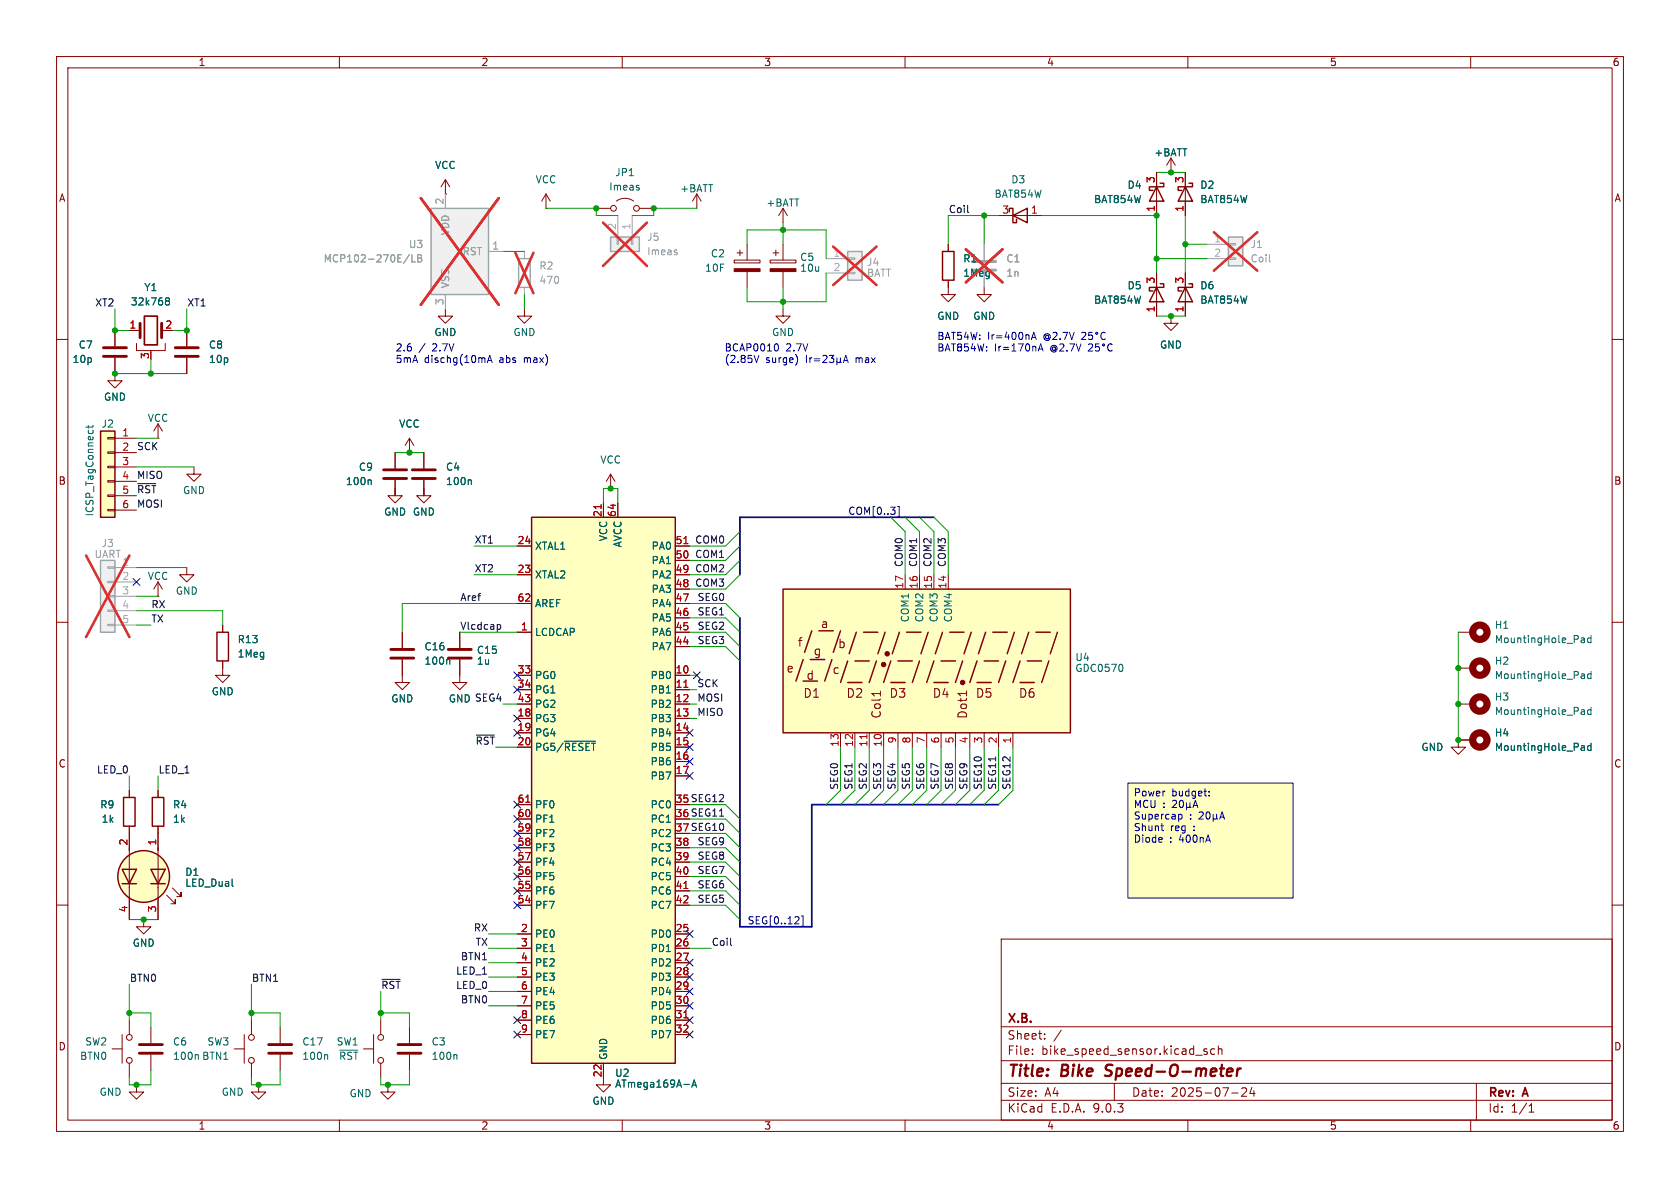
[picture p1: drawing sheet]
<svg xmlns="http://www.w3.org/2000/svg" width="297mm" height="210mm" viewBox="0 0 297 210" stroke-linecap="round" stroke-linejoin="round" font-family="sans-serif">
<defs><g id="words">
<g font-size="2.8" fill="#840000">
<text x="178" y="190.9">Title:</text>
<text x="187.7" y="190.9">Bike</text>
<text x="196.3" y="190.9">Speed-O-meter</text>
</g>
<g font-size="2.1" fill="#840000">
<text x="145" y="111.2">a</text>
<text x="139" y="119.1">e</text>
<text x="141" y="114.5">f</text>
<text x="143.8" y="116.1">g</text>
<text x="147.1" y="119.4">c</text>
<text x="148.1" y="114.8">b</text>
<text x="141.9" y="123.5">D1</text>
<text x="142.5" y="120.4">d</text>
<text x="149.6" y="123.5">D2</text>
<text x="157.2" y="123.5">D3</text>
<text x="164.8" y="123.5">D4</text>
<text x="172.4" y="123.5">D5</text>
<text x="180" y="123.5">D6</text>
<text x="155.9" y="127.1" transform="rotate(-90 155.9 127.1)">Col1</text>
<text x="171.2" y="127.1" transform="rotate(-90 171.2 127.1)">Dot1</text>
<text x="178" y="184">Sheet:</text>
<text x="178" y="181.2">X.B.</text>
<text x="178" y="186.7">File:</text>
<text x="184.1" y="186.7">bike_speed_sensor.kicad_sch</text>
<text x="178" y="196.9">KiCad</text>
<text x="178" y="194.1">Size:</text>
<text x="184.7" y="194.1">A4</text>
<text x="185.7" y="196.9">E.D.A.</text>
<text x="193.3" y="196.9">9.0.3</text>
<text x="200" y="194.1">Date:</text>
<text x="207" y="194.1">2025-07-24</text>
<text x="263" y="194.3">Rev:</text>
<text x="263" y="196.9">Id:</text>
<text x="267.1" y="196.9">1/1</text>
<text x="269.4" y="194.3">A</text>
</g>
<g font-size="1.8" fill="#840000">
<text x="35" y="11.9">1</text>
<text x="85" y="11.9">2</text>
<text x="135" y="11.9">3</text>
<text x="185" y="11.9">4</text>
<text x="235" y="11.9">5</text>
<text x="285" y="11.9">6</text>
<text x="10.3" y="35.9">A</text>
<text x="285.3" y="35.9">A</text>
<text x="10.3" y="85.9">B</text>
<text x="285.3" y="85.9">B</text>
<text x="10.3" y="135.9">C</text>
<text x="285.3" y="135.9">C</text>
<text x="119.3" y="142">35 SEG12</text>
<text x="119.3" y="144.5">36 SEG11</text>
<text x="119.3" y="147.1">37 SEG10</text>
<text x="10.3" y="185.9">D</text>
<text x="285.3" y="185.9">D</text>
<text x="35" y="199.9">1</text>
<text x="85" y="199.9">2</text>
<text x="135" y="199.9">3</text>
<text x="185" y="199.9">4</text>
<text x="235" y="199.9">5</text>
<text x="285" y="199.9">6</text>
</g>
<g font-size="1.8" fill="#006464">
<text x="204" y="27.8">+BATT</text>
<text x="76.8" y="30.1">VCC</text>
<text x="94.6" y="32.6">VCC</text>
<text x="107.6" y="33.9">Imeas</text>
<text x="108.7" y="31.3">JP1</text>
<text x="120.2" y="34.2">+BATT</text>
<text x="175.7" y="35.2">BAT854W</text>
<text x="178.7" y="32.6">D3</text>
<text x="199.2" y="33.6">D4</text>
<text x="212.1" y="33.6">D2</text>
<text x="135.4" y="36.7">+BATT</text>
<text x="193.3" y="36.1">BAT854W</text>
<text x="212.1" y="36.1">BAT854W</text>
<text x="125.6" y="45.7">C2</text>
<text x="141.4" y="46.3">C5</text>
<text x="170.2" y="46.6">R1</text>
<text x="25.4" y="51.7">Y1</text>
<text x="124.5" y="48.2">10F</text>
<text x="141.4" y="48.2">10u</text>
<text x="170.2" y="49.1">1Meg</text>
<text x="193.3" y="53.9">BAT854W</text>
<text x="199.2" y="51.3">D5</text>
<text x="212.1" y="51.3">D6</text>
<text x="212.1" y="53.9">BAT854W</text>
<text x="23" y="54.2">32k768</text>
<text x="76.7" y="59.6">GND</text>
<text x="90.7" y="59.6">GND</text>
<text x="136.4" y="59.6">GND</text>
<text x="165.6" y="56.7">GND</text>
<text x="172" y="56.7">GND</text>
<text x="12.7" y="64.4">10p</text>
<text x="13.8" y="61.8">C7</text>
<text x="36.8" y="61.8">C8</text>
<text x="36.8" y="64.4">10p</text>
<text x="205" y="61.8">GND</text>
<text x="18.3" y="71">GND</text>
<text x="17.9" y="75.8">J2</text>
<text x="26" y="74.8">VCC</text>
<text x="70.5" y="75.8">VCC</text>
<text x="63.3" y="83.4">C9</text>
<text x="78.7" y="83.4">C4</text>
<text x="106" y="82.1">VCC</text>
<text x="32.3" y="87.5">GND</text>
<text x="61" y="86">100n</text>
<text x="78.7" y="86">100n</text>
<text x="16.7" y="91.4" transform="rotate(-90 16.7 91.4)">ICSP_TagConnect</text>
<text x="67.8" y="91.4">GND GND</text>
<text x="107.5" y="95.8" transform="rotate(-90 107.5 95.8)">VCC</text>
<text x="94.5" y="97.4">XTAL1</text>
<text x="110.1" y="96.9" transform="rotate(-90 110.1 96.9)">AVCC</text>
<text x="115.1" y="97.4">PA0</text>
<text x="115.1" y="99.9">PA1</text>
<text x="26" y="102.7">VCC</text>
<text x="31" y="105.3">GND</text>
<text x="94.5" y="102.5">XTAL2</text>
<text x="94.5" y="107.5">AREF</text>
<text x="115.1" y="102.5">PA2</text>
<text x="115.1" y="105">PA3</text>
<text x="115.1" y="107.5">PA4</text>
<text x="41.9" y="113.9">R13</text>
<text x="94.5" y="112.6">LCDCAP</text>
<text x="115.1" y="110.1">PA5</text>
<text x="115.1" y="112.6">PA6</text>
<text x="160.9" y="110.1" transform="rotate(-90 160.9 110.1)">COM1</text>
<text x="163.4" y="110.1" transform="rotate(-90 163.4 110.1)">COM2</text>
<text x="166" y="110.1" transform="rotate(-90 166 110.1)">COM3</text>
<text x="168.5" y="110.1" transform="rotate(-90 168.5 110.1)">COM4</text>
<text x="264.2" y="111.4">H1</text>
<text x="264.2" y="113.9">MountingHole_Pad</text>
<text x="41.9" y="116.4">1Meg</text>
<text x="74.9" y="117.7">100n</text>
<text x="74.9" y="115.2">C16</text>
<text x="84.2" y="117.7">1u</text>
<text x="84.2" y="115.8">C15</text>
<text x="115.1" y="115.2">PA7</text>
<text x="190" y="117.1">U4</text>
<text x="190" y="119">GDC0570</text>
<text x="264.2" y="117.7">H2</text>
<text x="37.3" y="123.1">GND</text>
<text x="69.1" y="124.4">GND</text>
<text x="79.2" y="124.4">GND</text>
<text x="94.5" y="120.2">PG0</text>
<text x="94.5" y="122.8">PG1</text>
<text x="94.5" y="125.3">PG2</text>
<text x="114.9" y="120.2">PB0</text>
<text x="114.9" y="122.8">PB1</text>
<text x="114.9" y="125.3">PB2</text>
<text x="264.2" y="124.1">H3</text>
<text x="264.2" y="120.2">MountingHole_Pad</text>
<text x="94.5" y="127.9">PG3</text>
<text x="94.5" y="130.4">PG4</text>
<text x="114.9" y="127.9">PB3</text>
<text x="114.9" y="130.4">PB4</text>
<text x="264.2" y="126.6">MountingHole_Pad</text>
<text x="264.2" y="130.4">H4</text>
<text x="94.5" y="132.9">PG5/~{RESET}</text>
<text x="114.9" y="132.9">PB5</text>
<text x="114.9" y="135.5">PB6</text>
<text x="251.2" y="132.9">GND</text>
<text x="264.2" y="132.9">MountingHole_Pad</text>
<text x="17.6" y="143.1">R9</text>
<text x="30.5" y="143.1">R4</text>
<text x="94.5" y="143.1">PF0</text>
<text x="114.9" y="138">PB7</text>
<text x="114.9" y="143.1">PC0</text>
<text x="17.9" y="145.6">1k</text>
<text x="30.5" y="145.6">1k</text>
<text x="94.5" y="145.6">PF1</text>
<text x="94.5" y="148.2">PF2</text>
<text x="114.9" y="145.6">PC1</text>
<text x="114.9" y="148.2">PC2</text>
<text x="32.6" y="155">D1</text>
<text x="94.5" y="150.7">PF3</text>
<text x="94.5" y="153.3">PF4</text>
<text x="94.5" y="155.8">PF5</text>
<text x="114.9" y="150.7">PC3</text>
<text x="114.9" y="153.3">PC4</text>
<text x="114.9" y="155.8">PC5</text>
<text x="32.6" y="157">LED_Dual</text>
<text x="94.5" y="158.3">PF6</text>
<text x="94.5" y="160.9">PF7</text>
<text x="114.9" y="158.3">PC6</text>
<text x="114.9" y="160.9">PC7</text>
<text x="23.4" y="167.6">GND</text>
<text x="94.5" y="166">PE0</text>
<text x="114.9" y="166">PD0</text>
<text x="94.5" y="168.5">PE1</text>
<text x="94.5" y="171">PE2</text>
<text x="94.5" y="173.6">PE3</text>
<text x="114.9" y="168.5">PD1</text>
<text x="114.9" y="171">PD2</text>
<text x="114.9" y="173.6">PD3</text>
<text x="94.5" y="176.1">PE4</text>
<text x="94.5" y="178.7">PE5</text>
<text x="114.9" y="176.1">PD4</text>
<text x="114.9" y="178.7">PD5</text>
<text x="15" y="185">SW2</text>
<text x="30.5" y="185">C6</text>
<text x="36.6" y="185">SW3</text>
<text x="53.3" y="185">C17</text>
<text x="59.4" y="185">SW1</text>
<text x="76.2" y="185">C3</text>
<text x="94.5" y="181.2">PE6</text>
<text x="94.5" y="183.7">PE7</text>
<text x="114.9" y="181.2">PD6</text>
<text x="114.9" y="183.7">PD7</text>
<text x="14.1" y="187.6">BTN0</text>
<text x="30.5" y="187.6">100n BTN1</text>
<text x="53.3" y="187.6">100n</text>
<text x="59.8" y="187.6">~{RST}</text>
<text x="76.2" y="187.6">100n</text>
<text x="107.5" y="187.5" transform="rotate(-90 107.5 187.5)">GND</text>
<text x="108.6" y="190.5">U2</text>
<text x="17.5" y="193.9">GND</text>
<text x="39.1" y="193.9">GND</text>
<text x="61.7" y="194.2">GND</text>
<text x="104.6" y="195.5">GND</text>
<text x="108.6" y="192.5">ATmega169A-A</text>
</g>
<g font-size="1.8" fill="#a90000">
<text x="204.2" y="32.5" transform="rotate(-90 204.2 32.5)">3</text>
<text x="209.3" y="32.5" transform="rotate(-90 209.3 32.5)">3</text>
<text x="177.1" y="37.8">3</text>
<text x="182.2" y="37.8">1</text>
<text x="204.2" y="37.5" transform="rotate(-90 204.2 37.5)">1</text>
<text x="209.3" y="37.5" transform="rotate(-90 209.3 37.5)">1</text>
<text x="204.2" y="50.2" transform="rotate(-90 204.2 50.2)">3</text>
<text x="209.3" y="50.2" transform="rotate(-90 209.3 50.2)">3</text>
<text x="22.8" y="58.2">1</text>
<text x="29.1" y="58.2">2</text>
<text x="204.2" y="55.3" transform="rotate(-90 204.2 55.3)">1</text>
<text x="209.3" y="55.3" transform="rotate(-90 209.3 55.3)">1</text>
<text x="26.4" y="63.6" transform="rotate(-90 26.4 63.6)">3</text>
<text x="21.5" y="77.2">1</text>
<text x="21.5" y="79.8">2</text>
<text x="21.5" y="82.3">3</text>
<text x="21.5" y="84.8">4</text>
<text x="21.5" y="87.4">5</text>
<text x="21.5" y="89.9">6</text>
<text x="106.4" y="91.5" transform="rotate(-90 106.4 91.5)">21</text>
<text x="109" y="91.5" transform="rotate(-90 109 91.5)">64</text>
<text x="91.4" y="96.3">24</text>
<text x="91.4" y="101.3">23</text>
<text x="119.3" y="96.3">51</text>
<text x="119.3" y="98.8">50</text>
<text x="119.3" y="101.3">49</text>
<text x="91.4" y="106.4">62</text>
<text x="119.3" y="103.9">48</text>
<text x="119.3" y="106.4">47</text>
<text x="159.8" y="104.2" transform="rotate(-90 159.8 104.2)">17</text>
<text x="162.3" y="104.2" transform="rotate(-90 162.3 104.2)">16</text>
<text x="164.8" y="104.2" transform="rotate(-90 164.8 104.2)">15</text>
<text x="167.4" y="104.2" transform="rotate(-90 167.4 104.2)">14</text>
<text x="92" y="111.5">1</text>
<text x="119.3" y="109">46</text>
<text x="119.3" y="111.5">45</text>
<text x="91.4" y="119.1">33</text>
<text x="119.3" y="114">44</text>
<text x="119.3" y="119.1">10</text>
<text x="91.4" y="121.7">34</text>
<text x="91.4" y="124.2">43</text>
<text x="119.3" y="121.7">11</text>
<text x="119.3" y="124.2">12</text>
<text x="91.4" y="126.7">18</text>
<text x="91.4" y="129.3">19</text>
<text x="91.4" y="131.8">20</text>
<text x="119.3" y="126.7">13</text>
<text x="119.3" y="129.3">14</text>
<text x="119.3" y="131.8">15</text>
<text x="158.5" y="131.5" transform="rotate(-90 158.5 131.5)">9</text>
<text x="161" y="131.5" transform="rotate(-90 161 131.5)">8</text>
<text x="163.6" y="131.5" transform="rotate(-90 163.6 131.5)">7</text>
<text x="166.1" y="131.5" transform="rotate(-90 166.1 131.5)">6</text>
<text x="168.7" y="131.5" transform="rotate(-90 168.7 131.5)">5</text>
<text x="171.2" y="131.5" transform="rotate(-90 171.2 131.5)">4</text>
<text x="173.7" y="131.5" transform="rotate(-90 173.7 131.5)">3</text>
<text x="176.3" y="131.5" transform="rotate(-90 176.3 131.5)">2</text>
<text x="178.8" y="131.5" transform="rotate(-90 178.8 131.5)">1</text>
<text x="119.3" y="134.4">16</text>
<text x="119.3" y="136.9">17</text>
<text x="148.3" y="132.1" transform="rotate(-90 148.3 132.1)">13</text>
<text x="150.9" y="132.1" transform="rotate(-90 150.9 132.1)">12</text>
<text x="153.4" y="132.1" transform="rotate(-90 153.4 132.1)">11</text>
<text x="156" y="132.1" transform="rotate(-90 156 132.1)">10</text>
<text x="91.4" y="142">61</text>
<text x="119.3" y="142">35</text>
<text x="22.6" y="149.6" transform="rotate(-90 22.6 149.6)">2</text>
<text x="27.7" y="149.6" transform="rotate(-90 27.7 149.6)">1</text>
<text x="91.4" y="144.5">60</text>
<text x="91.4" y="147.1">59</text>
<text x="91.4" y="149.6">58</text>
<text x="119.3" y="149.6">38</text>
<text x="119.3" y="144.5">36</text>
<text x="119.3" y="147.1">37</text>
<text x="91.4" y="152.1">57</text>
<text x="91.4" y="154.7">56</text>
<text x="119.3" y="152.1">39</text>
<text x="119.3" y="154.7">40</text>
<text x="22.6" y="161.4" transform="rotate(-90 22.6 161.4)">4</text>
<text x="27.7" y="161.4" transform="rotate(-90 27.7 161.4)">3</text>
<text x="91.4" y="157.2">55</text>
<text x="91.4" y="159.8">54</text>
<text x="119.3" y="157.2">41</text>
<text x="119.3" y="159.8">42</text>
<text x="92" y="164.8">2</text>
<text x="92" y="167.4">3</text>
<text x="119.3" y="164.8">25</text>
<text x="119.3" y="167.4">26</text>
<text x="92" y="169.9">4</text>
<text x="92" y="172.5">5</text>
<text x="119.3" y="169.9">27</text>
<text x="119.3" y="172.5">28</text>
<text x="92" y="175">6</text>
<text x="92" y="177.5">7</text>
<text x="119.3" y="175">29</text>
<text x="119.3" y="177.5">30</text>
<text x="92" y="180.1">8</text>
<text x="92" y="182.6">9</text>
<text x="119.3" y="180.1">31</text>
<text x="119.3" y="182.6">32</text>
<text x="106.4" y="190.5" transform="rotate(-90 106.4 190.5)">22</text>
</g>
<g font-size="1.8" fill="#aaa">
<text x="78.5" y="36.3" transform="rotate(-90 78.5 36.3)">2</text>
<text x="109" y="40.7" transform="rotate(-90 109 40.7)">2</text>
<text x="111.5" y="40.7" transform="rotate(-90 111.5 40.7)">1</text>
<text x="86.9" y="44.2">1</text>
<text x="147.2" y="45.5">1</text>
<text x="214.6" y="42.9">1</text>
<text x="214.6" y="45.5">2</text>
<text x="147.2" y="48">2</text>
<text x="78.5" y="54" transform="rotate(-90 78.5 54)">3</text>
<text x="21.5" y="100.1">1</text>
<text x="21.5" y="102.6">2</text>
<text x="21.5" y="105.2">3</text>
<text x="21.5" y="107.7">4</text>
<text x="21.5" y="110.2">5</text>
</g>
<g font-size="1.8" fill="#989898">
<text x="79.6" y="41.7" transform="rotate(-90 79.6 41.7)">VDD</text>
<text x="57.1" y="46.6">MCP102-270E/LB</text>
<text x="72.2" y="44">U3</text>
<text x="81.7" y="45.3">RST</text>
<text x="95.3" y="47.9">R2</text>
<text x="114.3" y="42.8">J5</text>
<text x="114.3" y="45.3">Imeas</text>
<text x="153.2" y="47.2">J4</text>
<text x="177.8" y="46.6">C1</text>
<text x="221" y="44">J1</text>
<text x="221" y="46.6">Coil</text>
<text x="79.6" y="51.1" transform="rotate(-90 79.6 51.1)">VSS</text>
<text x="95.3" y="50.4">470</text>
<text x="153.2" y="49.1">BATT</text>
<text x="177.8" y="49.1">1n</text>
<text x="16.6" y="98.8">UART</text>
<text x="17.9" y="96.9">J3</text>
</g>
<g font-size="1.8" fill="#0f0f0f">
<text x="167.6" y="37.8">Coil</text>
<text x="16.7" y="54.3">XT2</text>
<text x="33" y="54.3">XT1</text>
<text x="24.1" y="79.7">SCK</text>
<text x="24.1" y="89.8">MOSI</text>
<text x="24.1" y="84.7">MISO</text>
<text x="24.1" y="87.3">~{RST}</text>
<text x="83.8" y="96.2">XT1</text>
<text x="83.8" y="101.3">XT2</text>
<text x="122.8" y="101.3">COM2</text>
<text x="122.8" y="98.7">COM1</text>
<text x="122.8" y="96.2">COM0</text>
<text x="159.7" y="100.3" transform="rotate(-90 159.7 100.3)">COM0</text>
<text x="162.2" y="100.3" transform="rotate(-90 162.2 100.3)">COM1</text>
<text x="164.8" y="100.3" transform="rotate(-90 164.8 100.3)">COM2</text>
<text x="167.3" y="100.3" transform="rotate(-90 167.3 100.3)">COM3</text>
<text x="26.7" y="107.6">RX</text>
<text x="81.3" y="106.3">Aref</text>
<text x="122.8" y="103.8">COM3</text>
<text x="123.2" y="106.3">SEG0</text>
<text x="26.7" y="110.1">TX</text>
<text x="81.3" y="111.4">Vlcdcap</text>
<text x="123.2" y="108.9">SEG1</text>
<text x="123.2" y="111.4">SEG2</text>
<text x="123.2" y="114">SEG3</text>
<text x="79.2" y="124.4">GND SEG4</text>
<text x="123.2" y="124.1">MOSI</text>
<text x="123.2" y="121.6">SCK</text>
<text x="84" y="131.7">~{RST}</text>
<text x="123.2" y="126.7">MISO</text>
<text x="17" y="136.8">LED_0</text>
<text x="27.9" y="136.8">LED_1</text>
<text x="148.2" y="139.7" transform="rotate(-90 148.2 139.7)">SEG0</text>
<text x="150.8" y="139.7" transform="rotate(-90 150.8 139.7)">SEG1</text>
<text x="153.3" y="139.7" transform="rotate(-90 153.3 139.7)">SEG2</text>
<text x="155.9" y="139.7" transform="rotate(-90 155.9 139.7)">SEG3</text>
<text x="158.4" y="139.7" transform="rotate(-90 158.4 139.7)">SEG4</text>
<text x="160.9" y="139.7" transform="rotate(-90 160.9 139.7)">SEG5</text>
<text x="163.5" y="139.7" transform="rotate(-90 163.5 139.7)">SEG6</text>
<text x="166" y="139.7" transform="rotate(-90 166 139.7)">SEG7</text>
<text x="168.6" y="139.7" transform="rotate(-90 168.6 139.7)">SEG8</text>
<text x="171.1" y="139.7" transform="rotate(-90 171.1 139.7)">SEG9</text>
<text x="173.6" y="139.7" transform="rotate(-90 173.6 139.7)">SEG10</text>
<text x="176.2" y="139.7" transform="rotate(-90 176.2 139.7)">SEG11</text>
<text x="178.7" y="139.7" transform="rotate(-90 178.7 139.7)">SEG12</text>
<text x="123.2" y="149.5">SEG9</text>
<text x="123.2" y="152.1">SEG8</text>
<text x="123.2" y="154.6">SEG7</text>
<text x="123.2" y="159.7">SEG5</text>
<text x="123.2" y="157.1">SEG6</text>
<text x="83.7" y="164.8">RX</text>
<text x="84" y="167.3">TX</text>
<text x="125.7" y="167.3">Coil</text>
<text x="22.9" y="173.6">BTN0</text>
<text x="44.4" y="173.6">BTN1</text>
<text x="80.5" y="172.4">LED_1</text>
<text x="81.4" y="169.8">BTN1</text>
<text x="67.3" y="174.9">~{RST}</text>
<text x="80.5" y="174.9">LED_0</text>
<text x="81.4" y="177.5">BTN0</text>
</g>
<g font-size="1.8" fill="#0000c2">
<text x="69.8" y="62.3">2.6</text>
<text x="69.8" y="64.4">5mA</text>
<text x="74" y="62.3">/</text>
<text x="75" y="64.4">dischg(10mA</text>
<text x="76.5" y="62.3">2.7V</text>
<text x="88.4" y="64.4">abs</text>
<text x="92.9" y="64.4">max)</text>
<text x="128" y="62.3">BCAP0010</text>
<text x="128" y="64.4">(2.85V</text>
<text x="135.4" y="64.4">surge)</text>
<text x="138.9" y="62.3">2.7V</text>
<text x="151.5" y="64.4">max</text>
<text x="165.6" y="60.3">BAT54W:</text>
<text x="165.6" y="62.3">BAT854W:</text>
<text x="174.6" y="60.3">Ir=400nA</text>
<text x="175.8" y="62.3">Ir=170nA</text>
<text x="184.6" y="60.3">@2.7V</text>
<text x="185.8" y="62.3">@2.7V</text>
<text x="200.3" y="141.1">Power</text>
<text x="200.3" y="143.2">MCU :</text>
<text x="207.2" y="141.1">budget:</text>
<text x="200.3" y="145.2">Supercap</text>
<text x="200.3" y="147.3">Shunt</text>
<text x="200.3" y="149.3">Diode</text>
<text x="206.8" y="149.3">:</text>
<text x="206.9" y="147.3">reg</text>
<text x="208.6" y="149.3">400nA</text>
<text x="210.3" y="145.2">:</text>
<text x="211.1" y="147.3">:</text>
</g>
<g font-size="1.8" fill="#000084">
<text x="149.9" y="91.1">COM[0..3]</text>
<text x="132.1" y="163.5">SEG[0..12]</text>
</g>
</g></defs>
<g fill="none" stroke="#840000" stroke-width=".18">
<path d="M10 10h277v190h-277zM12 12h273v186h-273zM60 10v2M110 10v2M160 10v2M210 10v2M260 10v2M10 60h2M285 60h2M10 110h2M285 110h2M10 160h2"/>
<path d="M177 166h108v32h-108zM285 160h2M60 198v2M110 198v2M160 198v2M177 194.5h108M177 191.5h108M177 187.5h108M177 181.5h108M182.5 186.3v.1M182.5 185.5v.1M184.7 183.6v.1"/>
<path d="M184.7 182.8v.1M187.6 182.1l-1.3 2M197 191.5v3M210 198v2M213.4 185.5l-.4-.1-.2 .2 .1 .2 .5 .2v.3h-.6M214.7 185.5l-.4-.1-.3 .3v.4l.2 .2h.5M215.4 185.5l.2-.1 .4 .1v.9M215.4 184.9v1.5M217.7 193.2h1.2M219.5 192.4l.6-.1 .2 .1 .1 .3-.9 1.1h.9M221.3 192.2l-.3 1.1h.9M221.7 192.8v1"/>
<path d="M260 198v2M261 191.5v6.5M270.3 196.6h.9M270.3 195.5l.4-.4v1.5"/>
</g>
<path d="M195.3 190.1l.3 .1M195.6 188.4l-.1 .4 .1 .2M217.3 188.9l.5 .1 .1 .4-1 .1M217.7 190.1l-.6 .1M218.8 188.9l-.2 1.3M219.4 188.9l-.4 .1-.2 .3" fill="none" stroke="#840000" stroke-width=".4"/>
<path d="M199.4 138.4h29.2v20.4h-29.2z" fill="#ffffc2"/>
<path d="M21.8 141h2.1v5.1h-2.1z" fill="none" stroke="#840000" stroke-width=".25"/>
<path d="M22.9 139.7v1.3M22.9 146.1v1.2" fill="none" stroke="#840000" stroke-width=".18"/>
<path d="M149.9 44.5h2.5v5h-2.5z" fill="#f0f0f0"/>
<path d="M149.9 44.5h2.5v5h-2.5z" fill="none" stroke="#a1a1a1" stroke-width=".25"/>
<path d="M146 45.7h3.9M146 48.3h3.9M149.9 45.6h1.2v.2h-1.2zM149.9 48.1h1.2v.3h-1.2z" fill="none" stroke="#a1a1a1" stroke-width=".18"/>
<path d="M147.3 43.6l7.7 6.8M155 43.6l-7.7 6.8" fill="none" stroke="#e12e31" stroke-width=".46"/>
<path d="M94 91.4h25.4v96.6h-25.4z" fill="#ffffc2"/>
<path d="M94 91.4h25.4v96.6h-25.4z" fill="none" stroke="#840000" stroke-width=".25"/>
<g fill="none" stroke="#840000" stroke-width=".18">
<path d="M78.7 34.3h.1M78.7 31.8l-.7 1.2M78.7 31.8l.8 1.2M78.7 31.8v2.5M96.5 36.8h.1M96.5 34.3l-.7 1.3M96.5 34.3l.8 1.3M96.5 34.3v2.5M20.3 58.4v2.8M136.1 46h4.6v.5h-4.6zM136.7 44.7h1M137.2 44.2v1"/>
<path d="M138.4 43.2v2.8M138.4 48v2.8M20.3 63.2v4.1h1.3l-1.3 1.3-1.3-1.3h1.3M27.9 77.5h.1M27.9 74.9l-.7 1.3M27.9 74.9l.8 1.3M27.9 74.9v2.6M91.4 96.5h2.6M106.7 88.9v2.5M109.2 88.9v2.5M119.4 96.5h2.5M119.4 99.1h2.5"/>
<path d="M91.4 101.6h2.6M91.4 106.7h2.6M91.4 111.8h2.6M91.4 119.4h2.6M119.4 101.6h2.5M119.4 106.7h2.5M119.4 111.8h2.5M119.4 119.4h2.5M119.4 104.1h2.5M119.4 109.2h2.5M119.4 114.3h2.5M91.4 121.9h2.6"/>
<path d="M91.4 124.5h2.6M91.4 127h2.6M91.4 129.5h2.6M91.4 132.1h2.6M119.4 121.9h2.5M119.4 124.5h2.5M119.4 127h2.5M119.4 129.5h2.5M119.4 132.1h2.5M119.4 134.6h2.5M119.4 137.2h2.5M91.4 142.2h2.6"/>
<path d="M91.4 144.8h2.6M91.4 147.3h2.6M91.4 149.9h2.6M91.4 152.4h2.6M91.4 154.9h2.6M91.4 157.5h2.6M119.4 149.9h2.5M119.4 152.4h2.5M119.4 154.9h2.5M119.4 157.5h2.5M91.4 160h2.6M91.4 165.1h2.6"/>
<path d="M91.4 167.6h2.6M91.4 170.2h2.6M91.4 172.7h2.6M91.4 175.3h2.6M91.4 177.8h2.6M119.4 160h2.5M119.4 165.1h2.5M119.4 167.6h2.5M119.4 170.2h2.5M119.4 172.7h2.5M119.4 175.3h2.5M119.4 177.8h2.5"/>
<path d="M64.3 185.4h1.7M66 182.9v5.1M67.3 180.3v2.6M67.3 188v2.5M68.6 191.8v1.2h1.2l-1.2 1.3-1.3-1.3h1.3M91.4 180.3h2.6M91.4 182.9h2.6M106.7 188v2.5M119.4 180.3h2.5M119.4 182.9h2.5"/>
<circle cx="67.3" cy="187.5" r=".51"/>
<circle cx="67.3" cy="183.4" r=".51"/>
</g>
<path d="M99.8 131h5.5M60.1 185.6h3.2M120.9 191.7h1M122.3 192.2l.4-1.3 .4 1.3M122.4 191.8h.6" fill="none" stroke="#006464" stroke-width=".18"/>
<path d="M106.3 89.2v.7M120.9 96.1h.7M120.9 121.5h.7M93 141.8h.7M120.9 157.1h.7M120.9 179.9h.7" fill="none" stroke="#a90000" stroke-width=".18"/>
<path d="M136.1 47.5h4.6v.5h-4.6z" fill="#840000" stroke="#840000" stroke-width=".18"/>
<path d="M18.3 61.5h4.1M18.3 63h4.1" fill="none" stroke="#840000" stroke-width=".51"/>
<path d="M76.2 36.8h10.2v15.3h-10.2z" fill="#f0f0f0"/>
<path d="M76.2 36.8h10.2v15.3h-10.2zM91.7 45.7h2v5.1h-2z" fill="none" stroke="#a1a1a1" stroke-width=".25"/>
<path d="M78.7 34.3v2.5M78.7 52.1v2.5M86.4 44.5h2.5M92.7 44.5v1.2M92.7 50.8v1.3" fill="none" stroke="#a1a1a1" stroke-width=".18"/>
<path d="M72.4 45l-1.1 1.6M72.8 45v1.3h.6M73.9 45h.4l.2 .3-.2 .3 .2 .2 .1 .3-.3 .2h-.4zM73.9 45.6h.4" fill="none" stroke="#989898" stroke-width=".18"/>
<path d="M74.4 35l13.8 18.9M88.2 35l-13.8 18.9M91.1 44.7l3.2 7.1M94.3 44.7l-3.2 7.1" fill="none" stroke="#e12e31" stroke-width=".46"/>
<path d="M24.6 184.7h4.1M24.6 186.2h4.1" fill="none" stroke="#840000" stroke-width=".51"/>
<path d="M26.7 181.6v2.8M26.7 186.4v2.8" fill="none" stroke="#840000" stroke-width=".18"/>
<path d="M138.4 104.1h50.8v25.4h-50.8z" fill="#ffffc2"/>
<g fill="none" stroke="#840000" stroke-width=".25">
<path d="M204.5 33l1.2 2.6h-2.5zM205.1 32.4h.6v.6h-2.5v.7h.6M138.4 104.1h50.8v25.4h-50.8zM142 116.6l-1.3 3.8M143.3 116.6h2.5M143.5 111.5l-1.3 3.8M144.8 111.5h2.5M147.1 116.6l-1.3 3.8M148.6 111.5l-1.3 3.8M149.9 116.8l-1.3 3.9M151.1 116.8h2.6M151.4 111.8l-1.3 3.8"/>
<path d="M152.7 111.8h2.5M154.9 116.8l-1.2 3.9M156.5 111.8l-1.3 3.8M157.5 116.8l-1.3 3.9M158.7 116.8h2.6M159 111.8l-1.3 3.8M160.3 111.8h2.5M162.6 116.8l-1.3 3.9M164.1 111.8l-1.3 3.8M165.1 116.8l-1.3 3.9M166.4 116.8h2.5M166.6 111.8l-1.2 3.8"/>
<path d="M167.9 111.8h2.5M170.2 116.8l-1.3 3.9M171.7 111.8l-1.3 3.8M172.7 116.8l-1.3 3.9M174 116.8h2.5M174.2 111.8l-1.2 3.8M175.5 111.8h2.6M177.8 116.8l-1.3 3.9M179.3 111.8l-1.2 3.8M180.3 116.8l-1.2 3.9M181.6 116.8h2.5M181.9 111.8l-1.3 3.8"/>
<path d="M183.1 111.8h2.6M185.4 116.8l-1.3 3.9M186.9 111.8l-1.2 3.8M142 120.4h2.5M149.9 120.7h2.5M157.5 120.7h2.5M165.1 120.7h2.5M172.7 120.7h2.6M180.3 120.7h2.6"/>
</g>
<g fill="#840000" stroke="#840000" stroke-width=".25">
<circle cx="156.2" cy="117.5" r=".36"/>
<circle cx="156.8" cy="115.6" r=".36"/>
<circle cx="170.2" cy="120.7" r=".36"/>
</g>
<g fill="none" stroke="#840000" stroke-width=".18">
<path d="M204.5 30.5v7.6M34.3 82.6v1.2h1.3l-1.3 1.3-1.3-1.3h1.3M160 101.6v2.5M162.6 101.6v2.5M165.1 101.6v2.5M167.6 101.6v2.5M148.6 129.5v2.6M151.1 129.5v2.6M153.7 129.5v2.6M155.6 122.2v.8M156.2 129.5v2.6M158.7 129.5v2.6"/>
<path d="M161.3 129.5v2.6M163.8 129.5v2.6M166.4 129.5v2.6M168.9 129.5v2.6M170.9 122.1v.9M171.4 129.5v2.6M174 129.5v2.6M176.5 129.5v2.6M179.1 129.5v2.6"/>
</g>
<path d="M153.3 129.8v.8" fill="none" stroke="#a90000" stroke-width=".18"/>
<path d="M198.4 117.5l.1 .4-.1 .7" fill="none" stroke="#006464" stroke-width=".18"/>
<path d="M17.8 76.2h2.5v15.2h-2.5z" fill="#ffffc2"/>
<path d="M17.8 76.2h2.5v15.2h-2.5z" fill="none" stroke="#840000" stroke-width=".25"/>
<g fill="none" stroke="#840000" stroke-width=".18">
<path d="M123.2 34.3l-.8 1.3M123.2 34.3l.8 1.3M123.2 34.3v2.5M92.7 54.6v1.3h1.3l-1.3 1.3-1.3-1.3h1.3M19 77.3h1.3v.3h-1.3zM19 79.9h1.3v.2h-1.3zM20.3 77.5h3.8M19 82.4h1.3v.3h-1.3zM19 85h1.3v.2h-1.3zM19 87.5h1.3v.3h-1.3zM19 90h1.3v.3h-1.3zM20.3 80h3.8"/>
<path d="M20.3 82.6h3.8M20.3 85.1h3.8M20.3 87.6h3.8M20.3 90.2h3.8"/>
</g>
<path d="M15.6 75.2v.5M15.7 76l-.1 .2M16.4 76l.1 .2M16.5 75.2l-.2 .3h-1.1" fill="none" stroke="#006464" stroke-width=".18"/>
<path d="M107.9 41.9h5.1v2.6h-5.1z" fill="#f0f0f0"/>
<path d="M107.9 41.9h5.1v2.6h-5.1z" fill="none" stroke="#a1a1a1" stroke-width=".25"/>
<path d="M109.2 38.1v3.8M111.8 38.1v3.8M109.1 41.9h.2v1.3h-.2zM111.6 41.9h.3v1.3h-.3zM174 43.2v2.8M174 48v2.8" fill="none" stroke="#a1a1a1" stroke-width=".18"/>
<path d="M119.7 44.7v.3" fill="none" stroke="#989898" stroke-width=".18"/>
<path d="M106.6 39.3l7.8 7.7M114.4 39.3l-7.8 7.7M170.8 44.1l6.4 5.8M177.2 44.1l-6.4 5.8" fill="none" stroke="#e12e31" stroke-width=".46"/>
<g fill="none" stroke="#840000" stroke-width=".18">
<path d="M105.4 36.8h2.5M109 35.6a2.54 2.54 0 0 1 3 0M113 36.8h2.6M176.5 38.1h7.6M209.5 30.5v7.6M22.9 58.4h1.9M33 58.4v2.8M78.7 54.6v1.3h1.3l-1.3 1.3-1.2-1.3h1.2M204.5 48.3v7.6M207 55.9v1.3h1.3l-1.3 1.2-1.3-1.2h1.3M209.5 48.3v7.6M24.1 60.7v1.3h5.1v-1.3"/>
<path d="M26.7 62v.2M33 63.2v2.8M27.9 105.4h.1M27.9 102.9l-.7 1.2M27.9 102.9l.8 1.2M27.9 102.9v2.5M33 100.3v1.3h1.3l-1.3 1.3-1.3-1.3h1.3M39.4 116.8v2.6h1.2l-1.2 1.3-1.3-1.3h1.3M39.4 110.5v1.3M19.8 185.4h1.8M21.6 182.9v5.1M22.9 180.3v2.6"/>
<path d="M22.9 188v2.5M24.1 191.8v1.2h1.3l-1.3 1.3-1.2-1.3h1.2M49.5 181.6v2.8M49.5 186.4v2.8"/>
<circle cx="108.5" cy="36.8" r=".51"/>
<circle cx="112.5" cy="36.8" r=".51"/>
<circle cx="22.9" cy="187.5" r=".51"/>
<circle cx="22.9" cy="183.4" r=".51"/>
</g>
<path d="M24.8 57.2v2.5M28.6 57.2v2.5M31 61.5h4.1M31 63h4.1M47.5 184.7h4.1M47.5 186.2h4.1" fill="none" stroke="#840000" stroke-width=".51"/>
<path d="M25.5 55.9h2.3v5.1h-2.3z" fill="none" stroke="#840000" stroke-width=".3"/>
<path d="M113 33.2v.3M29.4 53.1l.1 .1M29.4 52.7l.3-.1 .2 .2 .1 .2-.3 .2M29.5 53.2h.2M29.5 53.2l-.1 .1M29.7 53.2l.3 .2-.1 .4-.2 .1h-.3M57.7 186.4l.2 .2v.7" fill="none" stroke="#006464" stroke-width=".18"/>
<path d="M172 46.2h4M172 47.8h4" fill="none" stroke="#a1a1a1" stroke-width=".51"/>
<path d="M178.4 37.5v-.7h.7v2.6h.6v-.7M179.1 38.1l2.5-1.3v2.6zM209.5 33l1.3 2.6h-2.5zM210.2 32.4h.6v.6h-2.5v.7h.6M204.5 50.8l1.2 2.5h-2.5zM205.1 50.2h.6v.6h-2.5v.6h.6M209.5 50.8l1.3 2.5h-2.5zM210.2 50.2h.6v.6h-2.5v.6h.6M38.4 111.8h2v5h-2z" fill="none" stroke="#840000" stroke-width=".25"/>
<path d="M17.8 99.1h2.5v12.7h-2.5z" fill="#f0f0f0"/>
<path d="M17.8 99.1h2.5v12.7h-2.5z" fill="none" stroke="#a1a1a1" stroke-width=".25"/>
<path d="M19 100.2h1.3v.3h-1.3zM19 102.7h1.3v.3h-1.3zM19 105.3h1.3v.2h-1.3zM19 107.8h1.3v.3h-1.3zM19 110.4h1.3v.2h-1.3zM20.3 100.3h3.8M20.3 102.9h3.8M20.3 105.4h3.8M20.3 108h3.8M20.3 110.5h3.8" fill="none" stroke="#a1a1a1" stroke-width=".18"/>
<path d="M15.2 98.2l7.7 14.4M22.9 98.2l-7.7 14.4" fill="none" stroke="#e12e31" stroke-width=".46"/>
<path d="M207 27.9l-.8 1.3M207 27.9l.8 1.3M207 27.9v2.6M71.1 111.8v2.8M71.1 116.6v2.8" fill="none" stroke="#840000" stroke-width=".18"/>
<path d="M69.1 114.8h4.1M69.1 116.3h4.1" fill="none" stroke="#840000" stroke-width=".51"/>
<path d="M79.3 116.6l.2 .2v.6" fill="none" stroke="#006464" stroke-width=".18"/>
<path d="M217.2 41.9h2.5v5.1h-2.5z" fill="#f0f0f0"/>
<path d="M217.2 41.9h2.5v5.1h-2.5z" fill="none" stroke="#a1a1a1" stroke-width=".25"/>
<path d="M78.7 34.3v2.5M78.7 52.1v2.5M86.4 44.5h2.5M174 43.2v2.8M174 48v2.8M213.4 43.2h3.8M213.4 45.7h3.8M217.2 43.1h1.2v.2h-1.2zM217.2 45.6h1.2v.2h-1.2z" fill="none" stroke="#a1a1a1" stroke-width=".18"/>
<path d="M72.4 45l-1.1 1.6M72.8 45v1.3h.6M73.9 45h.4l.2 .3-.2 .3 .2 .2 .1 .3-.3 .2h-.4zM73.9 45.6h.4M224.5 46.2l.1 .1" fill="none" stroke="#989898" stroke-width=".18"/>
<path d="M74.4 35l13.8 18.9M88.2 35l-13.8 18.9M170.8 44.1l6.4 5.8M177.2 44.1l-6.4 5.8M214.6 41.1l7.7 6.7M222.3 41.1l-7.7 6.7" fill="none" stroke="#e12e31" stroke-width=".46"/>
<g fill="none" stroke="#840000" stroke-width=".18">
<path d="M78.7 34.3h.1M138.4 36.8l-.7 1.3M138.4 36.8l.8 1.3M138.4 36.8v2.6M204.5 30.5v2.5M204.5 35.6v2.5M209.5 30.5v2.5M209.5 35.6v2.5M20.3 58.4v2.8M22.9 58.4h1.2M33 58.4v2.8M129.8 46h4.6v.5h-4.6z"/>
<path d="M130.3 44.7h1M130.8 44.2v1M132.1 43.2v2.8M132.1 48v2.8M138.4 54.6v1.3h1.3l-1.3 1.3-1.2-1.3h1.2M167.6 49.5v2.6h1.3l-1.3 1.2-1.2-1.2h1.2M167.6 43.2v1.3M174 50.8v1.3h1.3l-1.3 1.2-1.3-1.2h1.3M204.5 48.3v2.5M204.5 53.3v2.6M209.5 48.3v2.5M209.5 53.3v2.6"/>
<path d="M20.3 63.2v2.8M33 63.2v2.8M72.4 77.5l-.8 1.2M72.4 77.5l.8 1.2M72.4 77.5v2.5M69.8 84.8v2.8h-1.2l1.2 1.3 1.3-1.3h-1.3v-1.2M69.8 80v2.8M72.4 80h.1M74.9 84.8v2.8h-1.2l1.2 1.3 1.3-1.3h-1.3v-1.2M74.9 80v2.8M91.4 96.5h2.6M106.7 88.9v2.5"/>
<path d="M107.9 86.4h.1M107.9 83.8l-.7 1.3M107.9 83.8l.8 1.3M107.9 83.8v2.6M109.2 88.9v2.5M119.4 96.5h2.5M119.4 99.1h2.5M39.4 110.5v1.3M39.4 116.8v1.3M71.1 116.6v4.1h1.3l-1.3 1.2-1.3-1.2h1.3M71.1 111.8v2.8M81.3 116.6v4.1h1.2l-1.2 1.2-1.3-1.2h1.3"/>
<path d="M81.3 111.8v2.8M91.4 111.8h2.6M91.4 101.6h2.6M91.4 106.7h2.6M91.4 119.4h2.6M119.4 111.8h2.5M119.4 101.6h2.5M119.4 106.7h2.5M119.4 119.4h2.5M119.4 104.1h2.5M119.4 109.2h2.5M119.4 114.3h2.5"/>
<path d="M257.8 111.8h2.5M257.8 118.1h2.5M22.9 139.7v1.3M27.9 139.7v1.3M91.4 124.5h2.6M91.4 121.9h2.6M91.4 127h2.6M91.4 129.5h2.6M91.4 132.1h2.6M119.4 124.5h2.5M119.4 121.9h2.5M119.4 127h2.5"/>
<path d="M119.4 129.5h2.5M119.4 132.1h2.5M119.4 134.6h2.5M119.4 137.2h2.5M257.8 124.5h2.5M260.3 130.8h-2.5v1.3h1.3l-1.3 1.3-1.3-1.3h1.3M22.9 146.1v16.5M27.9 146.1v16.5M29.5 158.2l1.5 1.6v-.8v.8h-.8M30.5 157l1.5 1.5v-.8v.8h-.8M91.4 142.2h2.6M91.4 144.8h2.6"/>
<path d="M91.4 147.3h2.6M91.4 149.9h2.6M91.4 152.4h2.6M91.4 154.9h2.6M91.4 157.5h2.6M119.4 149.9h2.5M119.4 152.4h2.5M119.4 154.9h2.5M119.4 157.5h2.5M25.4 162.6v1.2h1.3l-1.3 1.3-1.3-1.3h1.3M91.4 160h2.6M91.4 165.1h2.6"/>
<path d="M91.4 167.6h2.6M91.4 170.2h2.6M91.4 172.7h2.6M91.4 175.3h2.6M91.4 177.8h2.6M119.4 160h2.5M119.4 165.1h2.5M119.4 167.6h2.5M119.4 170.2h2.5M119.4 172.7h2.5M119.4 175.3h2.5M119.4 177.8h2.5"/>
<path d="M41.4 185.4h1.8M43.2 182.9v5.1M44.4 180.3v2.6M44.4 188v2.5M45.7 191.8v1.2h1.3l-1.3 1.3-1.3-1.3h1.3M72.4 181.6v2.8M72.4 186.4v2.8M91.4 180.3h2.6M91.4 182.9h2.6M106.7 188v3.8h1.2l-1.2 1.2-1.3-1.2h1.3M119.4 180.3h2.5M119.4 182.9h2.5"/>
<circle cx="44.5" cy="187.5" r=".51"/>
<circle cx="44.5" cy="183.4" r=".51"/>
</g>
<path d="M67.8 83.1h4.1M67.8 84.6h4.1M72.9 83.1h4.1M72.9 84.6h4.1M79.2 114.8h4.1M79.2 116.3h4.1M70.4 184.7h4M70.4 186.2h4" fill="none" stroke="#840000" stroke-width=".51"/>
<g fill="none" stroke="#840000" stroke-width="1.3">
<circle cx="261.6" cy="118.1" r="1.27"/>
<circle cx="261.6" cy="111.8" r="1.27"/>
<circle cx="261.6" cy="124.5" r="1.27"/>
<circle cx="261.6" cy="130.8" r="1.27"/>
</g>
<g fill="none" stroke="#006464" stroke-width=".18">
<path d="M29.4 53.1l.1 .1M29.4 52.7l.3-.1 .2 .2 .1 .2-.3 .2M29.5 53.2h.2M29.5 53.2l-.1 .1M29.7 53.2l.3 .2-.1 .4-.2 .1h-.3M65.4 84.8l.2 .2v.7M83.1 84.8l.2 .2v.7M79.3 116.6l.2 .2v.6M279.7 112.8h.2l.2 .1v.7M279.7 119.1h.2l.2 .2v.7M280.1 113.5l-.4 .1M280.1 113.1h-.4"/>
<path d="M280.1 119.9l-.4 .1M280.1 119.4l-.4 .1M281.3 112.8h-.4l-.2 .2 .1 .5h.5M281.3 112.3v1.3M281.3 118.7v1.3M281.3 119.2l-.4-.1-.2 .3 .1 .5h.5M99.8 131h5.5M279.7 125.5h.2l.2 .1v.7M279.7 131.8h.2l.2 .2v.7M280.1 126.2l-.4 .1M280.1 125.8h-.4M280.1 132.6l-.4 .1"/>
<path d="M280.1 132.1l-.4 .1M281.3 125v1.3M281.3 131.4v1.3M281.3 125.5h-.4l-.2 .2 .1 .5h.5M281.3 131.9l-.4-.1-.2 .3 .1 .5h.5M41.1 156.6l.1 .1M80.6 186.4l.2 .2v.7M120.9 191.7h1M122.3 192.2l.4-1.3 .4 1.3M122.4 191.8h.6"/>
</g>
<g fill="none" stroke="#840000" stroke-width=".25">
<path d="M166.6 44.5h2.1v5h-2.1zM21.6 153.7h2.5l-1.2 2.5zM21.6 156.2h2.5M26.7 153.7h2.5l-1.3 2.5zM26.7 156.2h2.5M26.9 141h2.1v5.1h-2.1z"/>
<circle cx="25.4" cy="154.9" r="4.6"/>
</g>
<circle cx="25.4" cy="154.9" r="4.6" fill="#ffffc2" stroke="#ffffc2" stroke-width=".18"/>
<path d="M129.8 47.5h4.6v.5h-4.6z" fill="#840000" stroke="#840000" stroke-width=".18"/>
<g fill="none" stroke="#000084" stroke-width=".18">
<path d="M158.7 89.5h.3v1.9h-.3M23.5 102.3l1.2 1.2M24.7 102.3l-1.2 1.2M90.8 118.8l1.2 1.2M92 118.8l-1.2 1.2M122.6 118.8l1.2 1.2M123.8 118.8l-1.2 1.2M90.8 121.3l1.2 1.2M90.8 126.4l1.2 1.2M90.8 128.9l1.2 1.2M92 121.3l-1.2 1.2M92 126.4l-1.2 1.2"/>
<path d="M92 128.9l-1.2 1.2M121.3 128.9l1.2 1.2M121.3 136.6l1.2 1.2M121.3 131.5l1.2 1.2M121.3 134l1.2 1.2M122.5 128.9l-1.2 1.2M122.5 136.6l-1.2 1.2M122.5 131.5l-1.2 1.2M122.5 134l-1.2 1.2M90.8 156.9l1.2 1.2M90.8 159.4l1.2 1.2M90.8 144.2l1.2 1.2"/>
<path d="M90.8 154.3l1.2 1.2M90.8 149.3l1.2 1.2M90.8 151.8l1.2 1.2M90.8 146.7l1.2 1.2M90.8 141.6l1.2 1.2M92 156.9l-1.2 1.2M92 159.4l-1.2 1.2M92 144.2l-1.2 1.2M92 154.3l-1.2 1.2M92 149.3l-1.2 1.2M92 151.8l-1.2 1.2M92 146.7l-1.2 1.2"/>
<path d="M92 141.6l-1.2 1.2M90.8 179.7l1.2 1.2M92 179.7l-1.2 1.2M121.3 172.1l1.2 1.2M121.3 169.6l1.2 1.2M121.3 164.5l1.2 1.2M121.3 179.7l1.2 1.2M121.3 177.2l1.2 1.2M121.3 174.7l1.2 1.2M122.5 172.1l-1.2 1.2M122.5 169.6l-1.2 1.2M122.5 164.5l-1.2 1.2"/>
<path d="M122.5 179.7l-1.2 1.2M122.5 177.2l-1.2 1.2M122.5 174.7l-1.2 1.2M140.5 163.3h.8M141.2 162.2v.4M141.7 161.9h.3v1.8h-.3M90.8 182.3l1.2 1.2M92 182.3l-1.2 1.2M121.3 182.3l1.2 1.2M122.5 182.3l-1.2 1.2"/>
</g>
<path d="M171.1 37.5l.1 .1M24.4 85.5h3.2M88 110.4l.4 .1 .1 .1v.5l-.5 .1M84.2 129.9h3.2M67.5 173.1h3.2M129.2 167.1h.1" fill="none" stroke="#0f0f0f" stroke-width=".18"/>
<path d="M165.1 91.4h-34.3v10.2M130.8 109.2v54.6h12.7v-21.6h33" fill="none" stroke="#000084" stroke-width=".3"/>
<g fill="none" stroke="#009600" stroke-width=".18">
<path d="M96.5 36.8h8.9v1.3h3.8M123.2 36.8h-7.6v1.3h-3.8M138.4 39.4v3.8M174 38.1v5.1M176.5 38.1h-8.9v5.1M184.1 38.1h20.4v10.2M204.5 30.5h5M209.5 38.1v10.2M20.3 54.6v3.8h2.6M33 54.6v3.8h-2.5M88.9 44.5h3.8M92.7 52.1v2.5"/>
<path d="M132.1 43.2v-2.6h13.9v5.1M138.4 50.8v3.8M146 48.3v5h-13.9v-2.5M204.5 55.9h5M204.5 45.7h8.9M209.5 43.2h3.9M20.3 66h12.7M24.1 77.5h3.8M26.7 63.5v2.5M24.1 82.6h10.2M69.8 86.4v1.2M69.8 80h5.1"/>
<path d="M74.9 86.4v1.2M83.8 96.5h7.6M106.7 88.9v-2.5h2.5v2.5M130.8 99.1l-2.5 2.5h-6.4M130.8 94l-2.5 2.5h-6.4M130.8 96.5l-2.5 2.6h-6.4M157.5 91.4l2.5 2.6v7.6M160 91.4l2.6 2.6v7.6M162.6 91.4l2.5 2.6v7.6M165.1 91.4l2.5 2.6v7.6M24.1 110.5h2.6M24.1 108h15.3v2.5"/>
<path d="M24.1 105.4h3.8M24.1 100.3h8.9M81.3 111.8h10.1M83.8 101.6h7.6M91.4 106.7h-20.3v5.1M121.9 106.7h6.4l2.5 2.5M121.9 111.8h6.4l2.5 2.5M121.9 119.4h1.3M121.9 109.2h6.4l2.5 2.6M121.9 114.3h6.4l2.5 2.5M130.8 101.6l-2.5 2.5h-6.4M257.8 111.8v19"/>
<path d="M22.9 137.2v2.5M27.9 137.2v2.5M87.6 132.1h3.8M88.9 124.5h2.5M121.9 124.5h1.3M121.9 127h1.3M121.9 121.9h1.3M148.6 132.1v7.6l-2.6 2.5M151.1 132.1v7.6l-2.5 2.5M153.7 132.1v7.6l-2.6 2.5M156.2 132.1v7.6l-2.5 2.5M158.7 132.1v7.6l-2.5 2.5"/>
<path d="M161.3 132.1v7.6l-2.6 2.5M163.8 132.1v7.6l-2.5 2.5M166.4 132.1v7.6l-2.6 2.5M168.9 132.1v7.6l-2.5 2.5M171.4 132.1v7.6l-2.5 2.5M174 132.1v7.6l-2.6 2.5M176.5 132.1v7.6l-2.5 2.5M179.1 132.1v7.6l-2.6 2.5M121.9 154.9h6.4l2.5 2.6M121.9 144.8h6.4l2.5 2.5M121.9 152.4h6.4l2.5 2.5M121.9 157.5h6.4l2.5 2.5"/>
<path d="M121.9 147.3h6.4l2.5 2.6M121.9 149.9h6.4l2.5 2.5M121.9 142.2h6.4l2.5 2.6M22.9 179.1h3.8v2.5M22.9 174v6.3M22.9 162.6h5M44.4 179.1h5.1v2.5M44.4 174v6.3M67.3 179.1h5.1v2.5M67.3 175.3v5M86.4 167.6h5M86.4 170.2h5"/>
<path d="M86.4 165.1h5M86.4 172.7h5M86.4 175.3h5M86.4 177.8h5M121.9 160h6.4l2.5 2.6M121.9 167.6h3.8M26.7 189.2v2.6h-3.8v-1.3M49.5 189.2v2.6h-5.1v-1.3M72.4 189.2v2.6h-5.1v-1.3"/>
</g>
<g fill="none" stroke="#0000c2" stroke-width=".18">
<path d="M182.5 59.7h.6M191.2 58.9l.5-.2 .3 .4-.8 .9h.8M193.1 58.7h-.6l-.1 .6 .2-.1 .4 .1 .2 .2-.1 .4-.2 .1-.5-.1M195.4 58.9a.6 .6 0 0 0-.8 .4 .6 .6 0 0 0 .6 .7l.2-.1M86.2 64.1l.4-1.3 .4 1.3M86.3 63.7h.6M134.2 62.8l-.5 1.3M137.3 60.8a.79 .79 0 0 1 0 1.2M140.8 62.9l.2 .6-.2 .8M142.6 62.8v1.3M143.2 63.2v.9M143.5 63.2l-.3 .3"/>
<path d="M144 63.4h.9M144 63.8h.9M145.5 62.9l.5-.1 .2 .4-.8 .9h.8M146.6 62.8h.8l-.4 .5 .3 .1v.6l-.1 .1-.6-.1M148 63.9l.1 .2h.3l.2-.2M148 63.2v1.3M148.6 63.9l.1 .2M148.6 63.2v.7M149.1 64.1l.4-1.3 .4 1.3M149.2 63.7h.6M182.3 60l.5-1.3 .4 1.3M183.5 62.1l.5-1.3 .4 1.3"/>
<path d="M183.7 61.7h.6M192.4 60.9l.5-.1 .3 .4-.8 .9h.8M194.3 60.8h-.6l-.1 .6 .2-.1h.5l.1 .2-.1 .4-.2 .2-.5-.2M196.6 60.9a.6 .6 0 0 0-.8 .4 .6 .6 0 0 0 .6 .8l.2-.2M199.4 138.4h29.2v20.4h-29.2zM213.8 139.9v.1M205.5 146.8h.2M207.9 142l-.7 .7h.8M208.4 144l.3-.1 .3 .3-.1 .5h-.5M208.5 142l.1 .5 .2 .2 .3-.1 .1-.6M209.8 142.6l.1 .1h.3l.2-.1M209.8 141.9v1.3"/>
<path d="M210.4 142.6l.1 .1M210.4 141.9v.7M210.9 142.7l.4-1.2 .5 1.2M211 142.4h.6M212 143.6l.5-.1 .2 .4-.8 .9h.8M213.3 143.6l.2-.1a.68 .68 0 0 1 .4 .7 .68 .68 0 0 1-.4 .6l-.2-.1-.1-.4zM213.8 140.6v.1M214.5 144.6l.2 .2h.2l.2-.2M214.5 143.9v1.3M215.1 144.6l.2 .2M215.1 143.9v.7M215.6 144.8l.4-1.3 .5 1.3"/>
<path d="M215.7 144.4h.7"/>
<circle cx="193.9" cy="58.9" r=".18"/>
<circle cx="195.1" cy="61" r=".18"/>
</g>
<path d="M106.3 89.2v.7M120.9 96.1h.7M120.9 121.5h.7M93 141.8h.7M120.9 157.1h.7M120.9 179.9h.7" fill="none" stroke="#a90000" stroke-width=".18"/>
<g fill="#009600" stroke="#009600" stroke-width=".18">
<circle cx="26.7" cy="66" r=".46"/>
<circle cx="20.3" cy="58.4" r=".46"/>
<circle cx="20.3" cy="66" r=".46"/>
<circle cx="33" cy="58.4" r=".46"/>
<circle cx="72.4" cy="80" r=".46"/>
<circle cx="68.6" cy="191.8" r=".46"/>
<circle cx="22.9" cy="179.1" r=".46"/>
<circle cx="44.4" cy="179.1" r=".46"/>
<circle cx="24.1" cy="191.8" r=".46"/>
<circle cx="45.7" cy="191.8" r=".46"/>
<circle cx="67.3" cy="179.1" r=".46"/>
<circle cx="25.4" cy="162.6" r=".46"/>
<circle cx="105.4" cy="36.8" r=".46"/>
<circle cx="115.6" cy="36.8" r=".46"/>
<circle cx="107.9" cy="86.4" r=".46"/>
<circle cx="174" cy="38.1" r=".46"/>
<circle cx="138.4" cy="40.6" r=".46"/>
<circle cx="138.4" cy="53.3" r=".46"/>
<circle cx="257.8" cy="118.1" r=".46"/>
<circle cx="257.8" cy="130.8" r=".46"/>
<circle cx="257.8" cy="124.5" r=".46"/>
<circle cx="204.5" cy="45.7" r=".46"/>
<circle cx="204.5" cy="38.1" r=".46"/>
<circle cx="209.5" cy="43.2" r=".46"/>
<circle cx="207" cy="30.5" r=".46"/>
<circle cx="207" cy="55.9" r=".46"/>
</g>
<use href="#words"/>
</svg>
